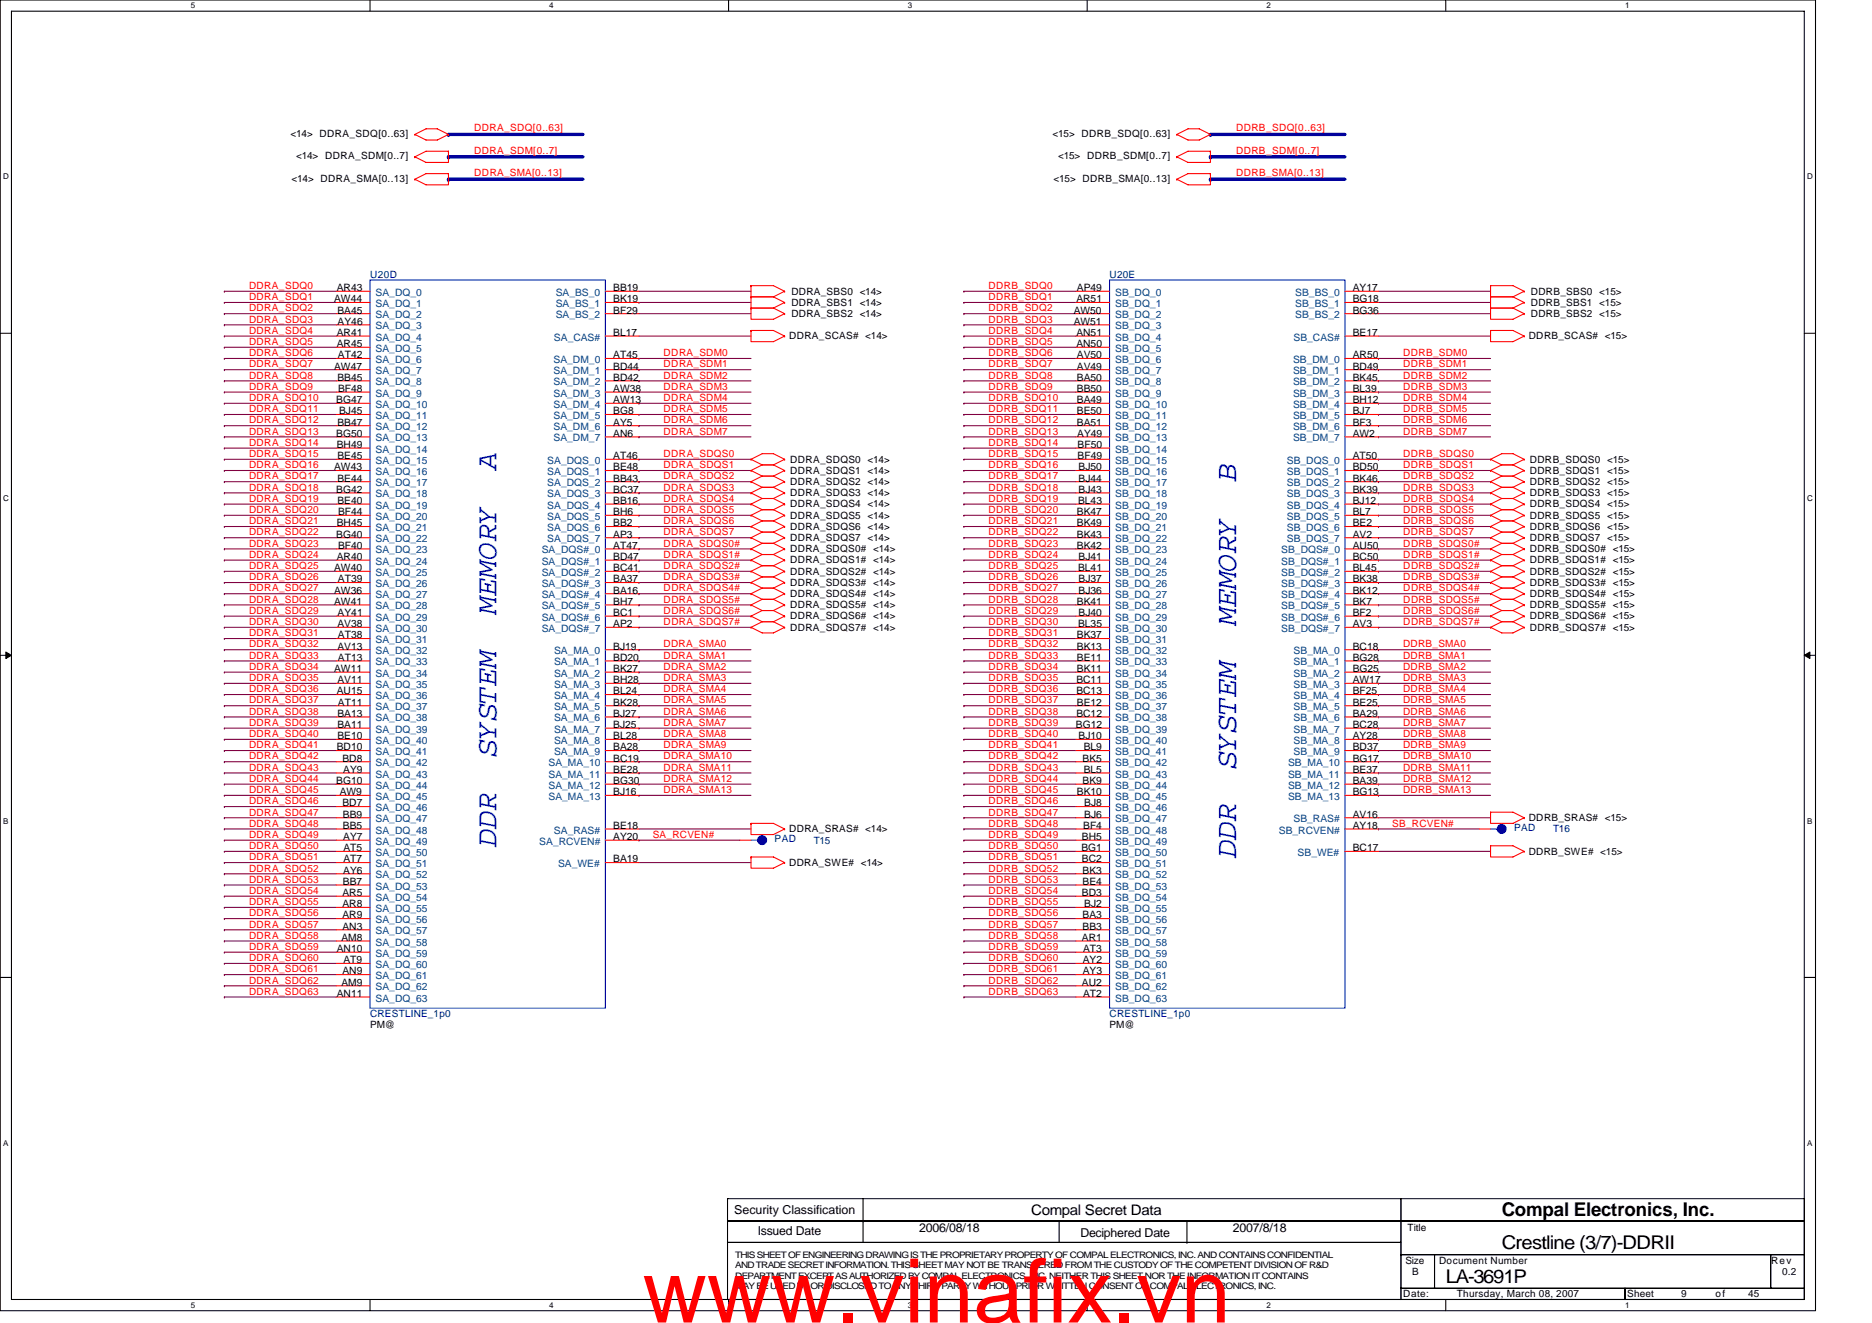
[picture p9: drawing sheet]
<svg xmlns="http://www.w3.org/2000/svg" width="297mm" height="210mm" viewBox="0 0 297 210" stroke-linecap="round" stroke-linejoin="round" font-family="sans-serif">
<defs><g id="words">
<text font-size="14.1" fill="#f00" x="102" y="209.9">www.vinafix.vn</text>
<g font-size="4.8" fill="#00f">
<text x="78.8" y="74.7" transform="rotate(-90 78.8 74.7)">A</text>
<text x="196.1" y="76.5" transform="rotate(-90 196.1 76.5)">B</text>
<text x="78.8" y="97.4" transform="rotate(-90 78.8 97.4)">MEMORY</text>
<text x="196.1" y="99.2" transform="rotate(-90 196.1 99.2)">MEMORY</text>
<text x="78.8" y="120.2" transform="rotate(-90 78.8 120.2)">SYSTEM</text>
<text x="196.1" y="122" transform="rotate(-90 196.1 122)">SYSTEM</text>
<text x="78.8" y="134.4" transform="rotate(-90 78.8 134.4)">DDR</text>
<text x="196.1" y="136.2" transform="rotate(-90 196.1 136.2)">DDR</text>
</g>
<g font-size="3">
<text x="238.3" y="193">Compal Electronics, Inc.</text>
<text x="229.4" y="203.6">LA-3691P</text>
<text x="238.3" y="198.3">Crestline (3/7)-DDRII</text>
</g>
<text font-size="2.3" x="163.6" y="192.8">Compal Secret Data</text>
<g font-size="1.9">
<text x="116.5" y="192.7">Security Classification</text>
<text x="120.2" y="196.1">Issued Date</text>
<text x="145.8" y="195.6">2006/08/18</text>
<text x="171.4" y="196.3">Deciphered Date</text>
<text x="195.6" y="195.6">2007/8/18</text>
</g>
<g font-size="1.6">
<text x="46.1" y="21.7">&lt;14&gt; DDRA_SDQ[0..63]</text>
<text x="167" y="21.7">&lt;15&gt; DDRB_SDQ[0..63]</text>
<text x="46.3" y="28.8">&lt;14&gt; DDRA_SMA[0..13]</text>
<text x="47" y="25.3">&lt;14&gt; DDRA_SDM[0..7]</text>
<text x="167.2" y="28.8">&lt;15&gt; DDRB_SMA[0..13]</text>
<text x="167.9" y="25.3">&lt;15&gt; DDRB_SDM[0..7]</text>
<text x="53" y="48">AW44</text>
<text x="53.4" y="46.2">AR43</text>
<text x="97.3" y="46.2">BB19</text>
<text x="97.3" y="48">BK19</text>
<text x="125.6" y="46.8">DDRA_SBS0 &lt;14&gt;</text>
<text x="170.8" y="48">AR51</text>
<text x="170.9" y="46.2">AP49</text>
<text x="214.6" y="46.2">AY17</text>
<text x="214.6" y="48">BG18</text>
<text x="242.9" y="46.8">DDRB_SBS0 &lt;15&gt;</text>
<text x="53.4" y="53.3">AR41</text>
<text x="53.5" y="49.8">BA45</text>
<text x="53.6" y="51.5">AY46</text>
<text x="97.3" y="49.8">BF29</text>
<text x="97.3" y="53.3">BL17</text>
<text x="125.2" y="53.9">DDRA_SCAS# &lt;14&gt;</text>
<text x="125.6" y="50.3">DDRA_SBS2 &lt;14&gt;</text>
<text x="125.6" y="48.5">DDRA_SBS1 &lt;14&gt;</text>
<text x="170.4" y="49.8">AW50</text>
<text x="170.4" y="51.5">AW51</text>
<text x="170.8" y="53.3">AN51</text>
<text x="214.6" y="49.8">BG36</text>
<text x="214.6" y="53.3">BE17</text>
<text x="242.6" y="53.9">DDRB_SCAS# &lt;15&gt;</text>
<text x="242.9" y="50.3">DDRB_SBS2 &lt;15&gt;</text>
<text x="242.9" y="48.5">DDRB_SBS1 &lt;15&gt;</text>
<text x="53" y="58.7">AW47</text>
<text x="53.4" y="55.1">AR45</text>
<text x="53.6" y="56.9">AT42</text>
<text x="97.3" y="56.9">AT45</text>
<text x="97.3" y="58.7">BD44</text>
<text x="170.8" y="55.1">AN50</text>
<text x="170.9" y="56.9">AV50</text>
<text x="170.9" y="58.7">AV49</text>
<text x="214.6" y="56.9">AR50</text>
<text x="214.6" y="58.7">BD49</text>
<text x="53.4" y="64">BG47</text>
<text x="53.5" y="60.4">BB45</text>
<text x="53.6" y="62.2">BF48</text>
<text x="53.8" y="65.8">BJ45</text>
<text x="97.3" y="60.4">BD42</text>
<text x="97.3" y="62.2">AW38</text>
<text x="97.3" y="64">AW13</text>
<text x="97.3" y="65.8">BG8</text>
<text x="170.9" y="64">BA49</text>
<text x="170.9" y="65.8">BE50</text>
<text x="170.9" y="60.4">BA50</text>
<text x="170.9" y="62.2">BB50</text>
<text x="214.6" y="60.4">BK45</text>
<text x="214.6" y="62.2">BL39</text>
<text x="214.6" y="64">BH12</text>
<text x="214.6" y="65.8">BJ7</text>
<text x="53.4" y="69.3">BG50</text>
<text x="53.4" y="71.1">BH49</text>
<text x="53.5" y="67.5">BB47</text>
<text x="97.3" y="67.5">AY5</text>
<text x="97.3" y="69.3">AN6</text>
<text x="170.9" y="67.5">BA51</text>
<text x="170.9" y="69.3">AY49</text>
<text x="171" y="71.1">BF50</text>
<text x="214.6" y="67.5">BF3</text>
<text x="214.6" y="69.3">AW2</text>
<text x="53" y="74.7">AW43</text>
<text x="53.5" y="72.9">BE45</text>
<text x="53.5" y="76.4">BE44</text>
<text x="97.3" y="72.9">AT46</text>
<text x="97.3" y="74.7">BE48</text>
<text x="97.3" y="76.4">BB43</text>
<text x="125.4" y="73.4">DDRA_SDQS0 &lt;14&gt;</text>
<text x="125.4" y="75.2">DDRA_SDQS1 &lt;14&gt;</text>
<text x="125.4" y="77">DDRA_SDQS2 &lt;14&gt;</text>
<text x="171" y="72.9">BF49</text>
<text x="171.2" y="74.7">BJ50</text>
<text x="171.2" y="76.4">BJ44</text>
<text x="214.6" y="72.9">AT50</text>
<text x="214.6" y="74.7">BD50</text>
<text x="214.6" y="76.4">BK46</text>
<text x="242.7" y="73.4">DDRB_SDQS0 &lt;15&gt;</text>
<text x="242.7" y="75.2">DDRB_SDQS1 &lt;15&gt;</text>
<text x="242.7" y="77">DDRB_SDQS2 &lt;15&gt;</text>
<text x="53.4" y="78.2">BG42</text>
<text x="53.4" y="83.5">BH45</text>
<text x="53.5" y="80">BE40</text>
<text x="53.6" y="81.8">BF44</text>
<text x="97.3" y="78.2">BC37</text>
<text x="97.3" y="80">BB16</text>
<text x="97.3" y="81.8">BH6</text>
<text x="97.3" y="83.5">BB2</text>
<text x="125.4" y="78.8">DDRA_SDQS3 &lt;14&gt;</text>
<text x="125.4" y="82.3">DDRA_SDQS5 &lt;14&gt;</text>
<text x="125.4" y="80.5">DDRA_SDQS4 &lt;14&gt;</text>
<text x="170.9" y="81.8">BK47</text>
<text x="170.9" y="83.5">BK49</text>
<text x="171.1" y="80">BL43</text>
<text x="171.2" y="78.2">BJ43</text>
<text x="214.6" y="78.2">BK39</text>
<text x="214.6" y="80">BJ12</text>
<text x="214.6" y="81.8">BL7</text>
<text x="214.6" y="83.5">BE2</text>
<text x="242.7" y="78.8">DDRB_SDQS3 &lt;15&gt;</text>
<text x="242.7" y="82.3">DDRB_SDQS5 &lt;15&gt;</text>
<text x="242.7" y="80.5">DDRB_SDQS4 &lt;15&gt;</text>
<text x="53.4" y="85.3">BG40</text>
<text x="53.4" y="88.9">AR40</text>
<text x="53.6" y="87.1">BF40</text>
<text x="97.3" y="85.3">AP3</text>
<text x="97.3" y="87.1">AT47</text>
<text x="97.3" y="88.9">BD47</text>
<text x="125.4" y="84.1">DDRA_SDQS6 &lt;14&gt;</text>
<text x="125.4" y="87.7">DDRA_SDQS0# &lt;14&gt;</text>
<text x="125.4" y="89.4">DDRA_SDQS1# &lt;14&gt;</text>
<text x="125.4" y="85.9">DDRA_SDQS7 &lt;14&gt;</text>
<text x="170.9" y="85.3">BK43</text>
<text x="170.9" y="87.1">BK42</text>
<text x="171.2" y="88.9">BJ41</text>
<text x="214.6" y="85.3">AV2</text>
<text x="214.6" y="87.1">AU50</text>
<text x="214.6" y="88.9">BC50</text>
<text x="242.7" y="84.1">DDRB_SDQS6 &lt;15&gt;</text>
<text x="242.7" y="87.7">DDRB_SDQS0# &lt;15&gt;</text>
<text x="242.7" y="89.4">DDRB_SDQS1# &lt;15&gt;</text>
<text x="242.7" y="85.9">DDRB_SDQS7 &lt;15&gt;</text>
<text x="53" y="90.7">AW40</text>
<text x="53" y="94.2">AW36</text>
<text x="53" y="96">AW41</text>
<text x="53.6" y="92.4">AT39</text>
<text x="97.3" y="90.7">BC41</text>
<text x="97.3" y="92.4">BA37</text>
<text x="97.3" y="94.2">BA16</text>
<text x="97.3" y="96">BH7</text>
<text x="125.4" y="93">DDRA_SDQS3# &lt;14&gt;</text>
<text x="125.4" y="94.8">DDRA_SDQS4# &lt;14&gt;</text>
<text x="125.4" y="91.2">DDRA_SDQS2# &lt;14&gt;</text>
<text x="170.9" y="96">BK41</text>
<text x="171.1" y="90.7">BL41</text>
<text x="171.2" y="92.4">BJ37</text>
<text x="171.2" y="94.2">BJ36</text>
<text x="214.6" y="90.7">BL45</text>
<text x="214.6" y="92.4">BK38</text>
<text x="214.6" y="94.2">BK12</text>
<text x="214.6" y="96">BK7</text>
<text x="242.7" y="93">DDRB_SDQS3# &lt;15&gt;</text>
<text x="242.7" y="94.8">DDRB_SDQS4# &lt;15&gt;</text>
<text x="242.7" y="91.2">DDRB_SDQS2# &lt;15&gt;</text>
<text x="53.5" y="99.5">AV38</text>
<text x="53.6" y="97.8">AY41</text>
<text x="53.6" y="101.3">AT38</text>
<text x="97.3" y="97.8">BC1</text>
<text x="97.3" y="99.5">AP2</text>
<text x="125.4" y="98.3">DDRA_SDQS6# &lt;14&gt;</text>
<text x="125.4" y="100.1">DDRA_SDQS7# &lt;14&gt;</text>
<text x="125.4" y="96.5">DDRA_SDQS5# &lt;14&gt;</text>
<text x="170.9" y="101.3">BK37</text>
<text x="171.1" y="99.5">BL35</text>
<text x="171.2" y="97.8">BJ40</text>
<text x="214.6" y="97.8">BF2</text>
<text x="214.6" y="99.5">AV3</text>
<text x="242.7" y="98.3">DDRB_SDQS6# &lt;15&gt;</text>
<text x="242.7" y="100.1">DDRB_SDQS7# &lt;15&gt;</text>
<text x="242.7" y="96.5">DDRB_SDQS5# &lt;15&gt;</text>
<text x="53" y="106.7">AW11</text>
<text x="53.5" y="103.1">AV13</text>
<text x="53.6" y="104.9">AT13</text>
<text x="97.3" y="103.1">BJ19</text>
<text x="97.3" y="104.9">BD20</text>
<text x="97.3" y="106.7">BK27</text>
<text x="170.9" y="103.1">BK13</text>
<text x="170.9" y="104.9">BE11</text>
<text x="170.9" y="106.7">BK11</text>
<text x="214.6" y="103.1">BC18</text>
<text x="214.6" y="104.9">BG28</text>
<text x="214.6" y="106.7">BG25</text>
<text x="53.4" y="110.2">AU15</text>
<text x="53.5" y="108.4">AV11</text>
<text x="53.5" y="113.8">BA13</text>
<text x="53.6" y="112">AT11</text>
<text x="97.3" y="108.4">BH28</text>
<text x="97.3" y="110.2">BL24</text>
<text x="97.3" y="112">BK28</text>
<text x="97.3" y="113.8">BJ27</text>
<text x="170.8" y="108.4">BC11</text>
<text x="170.8" y="110.2">BC13</text>
<text x="170.8" y="113.8">BC12</text>
<text x="170.9" y="112">BE12</text>
<text x="214.6" y="108.4">AW17</text>
<text x="214.6" y="110.2">BF25</text>
<text x="214.6" y="112">BE25</text>
<text x="214.6" y="113.8">BA29</text>
<text x="53.4" y="119.1">BD10</text>
<text x="53.5" y="115.5">BA11</text>
<text x="53.5" y="117.3">BE10</text>
<text x="97.3" y="115.5">BJ25</text>
<text x="97.3" y="117.3">BL28</text>
<text x="97.3" y="119.1">BA28</text>
<text x="170.7" y="115.5">BG12</text>
<text x="171.2" y="117.3">BJ10</text>
<text x="172" y="119.1">BL9</text>
<text x="214.6" y="115.5">BC28</text>
<text x="214.6" y="117.3">AY28</text>
<text x="214.6" y="119.1">BD37</text>
<text x="53.4" y="124.4">BG10</text>
<text x="54.3" y="120.9">BD8</text>
<text x="54.5" y="122.7">AY9</text>
<text x="97.3" y="120.9">BC19</text>
<text x="97.3" y="122.7">BE28</text>
<text x="97.3" y="124.4">BG30</text>
<text x="171.8" y="120.9">BK5</text>
<text x="171.8" y="124.4">BK9</text>
<text x="172" y="122.7">BL5</text>
<text x="214.6" y="120.9">BG17</text>
<text x="214.6" y="122.7">BE37</text>
<text x="214.6" y="124.4">BA39</text>
<text x="53.9" y="126.2">AW9</text>
<text x="54.3" y="128">BD7</text>
<text x="54.4" y="129.8">BB9</text>
<text x="54.4" y="131.6">BB5</text>
<text x="97.3" y="126.2">BJ16</text>
<text x="97.3" y="131.6">BE18</text>
<text x="170.9" y="126.2">BK10</text>
<text x="171.9" y="131.6">BF4</text>
<text x="172" y="128">BJ8</text>
<text x="172" y="129.8">BJ6</text>
<text x="214.6" y="126.2">BG13</text>
<text x="214.6" y="129.8">AV16</text>
<text x="214.6" y="131.6">AY18</text>
<text x="242.6" y="130.3">DDRB_SRAS# &lt;15&gt;</text>
<text x="54.5" y="133.3">AY7</text>
<text x="54.5" y="135.1">AT5</text>
<text x="54.5" y="136.9">AT7</text>
<text x="97.3" y="133.3">AY20</text>
<text x="97.3" y="136.9">BA19</text>
<text x="125.2" y="132.1">DDRA_SRAS# &lt;14&gt;</text>
<text x="125.2" y="137.4">DDRA_SWE# &lt;14&gt;</text>
<text x="171.6" y="135.1">BG1</text>
<text x="171.7" y="133.3">BH5</text>
<text x="171.7" y="136.9">BC2</text>
<text x="214.6" y="135.1">BC17</text>
<text x="242.6" y="135.7">DDRB_SWE# &lt;15&gt;</text>
<text x="54.3" y="142.2">AR5</text>
<text x="54.3" y="144">AR8</text>
<text x="54.4" y="140.4">BB7</text>
<text x="54.5" y="138.7">AY6</text>
<text x="171.7" y="142.2">BD3</text>
<text x="171.8" y="138.7">BK3</text>
<text x="171.8" y="140.4">BE4</text>
<text x="172" y="144">BJ2</text>
<text x="54.2" y="149.3">AM8</text>
<text x="54.3" y="145.8">AR9</text>
<text x="54.3" y="147.6">AN3</text>
<text x="171.7" y="149.3">AR1</text>
<text x="171.8" y="145.8">BA3</text>
<text x="171.8" y="147.6">BB3</text>
<text x="53.4" y="151.1">AN10</text>
<text x="54.3" y="154.7">AN9</text>
<text x="54.5" y="152.9">AT9</text>
<text x="171.8" y="152.9">AY2</text>
<text x="171.8" y="154.7">AY3</text>
<text x="171.8" y="151.1">AT3</text>
<text x="53.4" y="158.2">AN11</text>
<text x="54.2" y="156.4">AM9</text>
<text x="171.7" y="156.4">AU2</text>
<text x="171.8" y="158.2">AT2</text>
<text x="58.7" y="163.2">PM@</text>
<text x="176.1" y="163.2">PM@</text>
<text x="223.3" y="195.4">Title</text>
<text x="223" y="200.6">Size</text>
<text x="224.1" y="202.3">B</text>
<text x="228.3" y="200.6">Document Number</text>
<text x="281" y="200.6">Rev</text>
<text x="282.8" y="202.3">0.2</text>
<text x="222.6" y="205.9">Date:</text>
<text x="231.2" y="205.9">Thursday, March 08, 2007</text>
<text x="258.2" y="205.9">Sheet</text>
<text x="266.7" y="205.9">9</text>
<text x="272.2" y="205.9">of</text>
<text x="277.4" y="205.9">45</text>
</g>
<g font-size="1.6" fill="#f00">
<text x="75.2" y="20.8">DDRA_SDQ[0..63]</text>
<text x="196.1" y="20.8">DDRB_SDQ[0..63]</text>
<text x="75.2" y="27.9">DDRA_SMA[0..13]</text>
<text x="75.2" y="24.4">DDRA_SDM[0..7]</text>
<text x="196.1" y="27.9">DDRB_SMA[0..13]</text>
<text x="196.1" y="24.4">DDRB_SDM[0..7]</text>
<text x="39.5" y="45.9">DDRA_SDQ0</text>
<text x="39.5" y="47.6">DDRA_SDQ1</text>
<text x="156.9" y="45.9">DDRB_SDQ0</text>
<text x="156.9" y="47.6">DDRB_SDQ1</text>
<text x="39.5" y="49.4">DDRA_SDQ2</text>
<text x="39.5" y="51.2">DDRA_SDQ3</text>
<text x="39.5" y="53">DDRA_SDQ4</text>
<text x="156.9" y="49.4">DDRB_SDQ2</text>
<text x="156.9" y="51.2">DDRB_SDQ3</text>
<text x="156.9" y="53">DDRB_SDQ4</text>
<text x="39.5" y="58.3">DDRA_SDQ7</text>
<text x="39.5" y="56.5">DDRA_SDQ6</text>
<text x="39.5" y="54.8">DDRA_SDQ5</text>
<text x="105.3" y="56.5">DDRA_SDM0</text>
<text x="105.3" y="58.3">DDRA_SDM1</text>
<text x="156.9" y="58.3">DDRB_SDQ7</text>
<text x="156.9" y="56.5">DDRB_SDQ6</text>
<text x="156.9" y="54.8">DDRB_SDQ5</text>
<text x="222.6" y="58.3">DDRB_SDM1</text>
<text x="222.6" y="56.5">DDRB_SDM0</text>
<text x="39.5" y="60.1">DDRA_SDQ8</text>
<text x="39.5" y="61.9">DDRA_SDQ9</text>
<text x="39.5" y="63.6">DDRA_SDQ10</text>
<text x="39.5" y="65.4">DDRA_SDQ11</text>
<text x="105.3" y="65.4">DDRA_SDM5</text>
<text x="105.3" y="63.6">DDRA_SDM4</text>
<text x="105.3" y="60.1">DDRA_SDM2</text>
<text x="105.3" y="61.9">DDRA_SDM3</text>
<text x="156.9" y="60.1">DDRB_SDQ8</text>
<text x="156.9" y="61.9">DDRB_SDQ9</text>
<text x="156.9" y="63.6">DDRB_SDQ10</text>
<text x="156.9" y="65.4">DDRB_SDQ11</text>
<text x="222.6" y="65.4">DDRB_SDM5</text>
<text x="222.6" y="63.6">DDRB_SDM4</text>
<text x="222.6" y="61.9">DDRB_SDM3</text>
<text x="222.6" y="60.1">DDRB_SDM2</text>
<text x="39.5" y="67.2">DDRA_SDQ12</text>
<text x="39.5" y="70.8">DDRA_SDQ14</text>
<text x="39.5" y="69">DDRA_SDQ13</text>
<text x="105.3" y="67.2">DDRA_SDM6</text>
<text x="105.3" y="69">DDRA_SDM7</text>
<text x="156.9" y="67.2">DDRB_SDQ12</text>
<text x="156.9" y="70.8">DDRB_SDQ14</text>
<text x="156.9" y="69">DDRB_SDQ13</text>
<text x="222.6" y="67.2">DDRB_SDM6</text>
<text x="222.6" y="69">DDRB_SDM7</text>
<text x="39.5" y="72.5">DDRA_SDQ15</text>
<text x="39.5" y="76.1">DDRA_SDQ17</text>
<text x="39.5" y="77.9">DDRA_SDQ18</text>
<text x="39.5" y="74.3">DDRA_SDQ16</text>
<text x="105.3" y="72.5">DDRA_SDQS0</text>
<text x="105.3" y="77.9">DDRA_SDQS3</text>
<text x="105.3" y="76.1">DDRA_SDQS2</text>
<text x="105.3" y="74.3">DDRA_SDQS1</text>
<text x="156.9" y="72.5">DDRB_SDQ15</text>
<text x="156.9" y="76.1">DDRB_SDQ17</text>
<text x="156.9" y="77.9">DDRB_SDQ18</text>
<text x="156.9" y="74.3">DDRB_SDQ16</text>
<text x="222.6" y="72.5">DDRB_SDQS0</text>
<text x="222.6" y="77.9">DDRB_SDQS3</text>
<text x="222.6" y="76.1">DDRB_SDQS2</text>
<text x="222.6" y="74.3">DDRB_SDQS1</text>
<text x="39.5" y="83.2">DDRA_SDQ21</text>
<text x="39.5" y="79.7">DDRA_SDQ19</text>
<text x="39.5" y="81.4">DDRA_SDQ20</text>
<text x="105.3" y="81.4">DDRA_SDQS5</text>
<text x="105.3" y="79.7">DDRA_SDQS4</text>
<text x="105.3" y="83.2">DDRA_SDQS6</text>
<text x="156.9" y="83.2">DDRB_SDQ21</text>
<text x="156.9" y="79.7">DDRB_SDQ19</text>
<text x="156.9" y="81.4">DDRB_SDQ20</text>
<text x="222.6" y="81.4">DDRB_SDQS5</text>
<text x="222.6" y="79.7">DDRB_SDQS4</text>
<text x="222.6" y="83.2">DDRB_SDQS6</text>
<text x="39.5" y="85">DDRA_SDQ22</text>
<text x="39.5" y="86.8">DDRA_SDQ23</text>
<text x="39.5" y="88.5">DDRA_SDQ24</text>
<text x="105.3" y="85">DDRA_SDQS7</text>
<text x="105.3" y="86.8">DDRA_SDQS0#</text>
<text x="105.3" y="88.5">DDRA_SDQS1#</text>
<text x="156.9" y="85">DDRB_SDQ22</text>
<text x="156.9" y="86.8">DDRB_SDQ23</text>
<text x="156.9" y="88.5">DDRB_SDQ24</text>
<text x="222.6" y="85">DDRB_SDQS7</text>
<text x="222.6" y="86.8">DDRB_SDQS0#</text>
<text x="222.6" y="88.5">DDRB_SDQS1#</text>
<text x="39.5" y="93.9">DDRA_SDQ27</text>
<text x="39.5" y="92.1">DDRA_SDQ26</text>
<text x="39.5" y="90.3">DDRA_SDQ25</text>
<text x="39.5" y="95.7">DDRA_SDQ28</text>
<text x="105.3" y="95.7">DDRA_SDQS5#</text>
<text x="105.3" y="93.9">DDRA_SDQS4#</text>
<text x="105.3" y="92.1">DDRA_SDQS3#</text>
<text x="105.3" y="90.3">DDRA_SDQS2#</text>
<text x="156.9" y="93.9">DDRB_SDQ27</text>
<text x="156.9" y="92.1">DDRB_SDQ26</text>
<text x="156.9" y="90.3">DDRB_SDQ25</text>
<text x="156.9" y="95.7">DDRB_SDQ28</text>
<text x="222.6" y="95.7">DDRB_SDQS5#</text>
<text x="222.6" y="93.9">DDRB_SDQS4#</text>
<text x="222.6" y="92.1">DDRB_SDQS3#</text>
<text x="222.6" y="90.3">DDRB_SDQS2#</text>
<text x="39.5" y="97.4">DDRA_SDQ29</text>
<text x="39.5" y="101">DDRA_SDQ31</text>
<text x="39.5" y="99.2">DDRA_SDQ30</text>
<text x="105.3" y="99.2">DDRA_SDQS7#</text>
<text x="105.3" y="97.4">DDRA_SDQS6#</text>
<text x="156.9" y="97.4">DDRB_SDQ29</text>
<text x="156.9" y="101">DDRB_SDQ31</text>
<text x="156.9" y="99.2">DDRB_SDQ30</text>
<text x="222.6" y="99.2">DDRB_SDQS7#</text>
<text x="222.6" y="97.4">DDRB_SDQS6#</text>
<text x="39.5" y="102.8">DDRA_SDQ32</text>
<text x="39.5" y="104.5">DDRA_SDQ33</text>
<text x="39.5" y="106.3">DDRA_SDQ34</text>
<text x="105.3" y="102.8">DDRA_SMA0</text>
<text x="105.3" y="106.3">DDRA_SMA2</text>
<text x="105.3" y="104.5">DDRA_SMA1</text>
<text x="156.9" y="102.8">DDRB_SDQ32</text>
<text x="156.9" y="104.5">DDRB_SDQ33</text>
<text x="156.9" y="106.3">DDRB_SDQ34</text>
<text x="222.6" y="102.8">DDRB_SMA0</text>
<text x="222.6" y="106.3">DDRB_SMA2</text>
<text x="222.6" y="104.5">DDRB_SMA1</text>
<text x="39.5" y="108.1">DDRA_SDQ35</text>
<text x="39.5" y="109.9">DDRA_SDQ36</text>
<text x="39.5" y="111.7">DDRA_SDQ37</text>
<text x="39.5" y="113.4">DDRA_SDQ38</text>
<text x="105.3" y="108.1">DDRA_SMA3</text>
<text x="105.3" y="113.4">DDRA_SMA6</text>
<text x="105.3" y="111.7">DDRA_SMA5</text>
<text x="105.3" y="109.9">DDRA_SMA4</text>
<text x="156.9" y="108.1">DDRB_SDQ35</text>
<text x="156.9" y="109.9">DDRB_SDQ36</text>
<text x="156.9" y="111.7">DDRB_SDQ37</text>
<text x="156.9" y="113.4">DDRB_SDQ38</text>
<text x="222.6" y="108.1">DDRB_SMA3</text>
<text x="222.6" y="113.4">DDRB_SMA6</text>
<text x="222.6" y="111.7">DDRB_SMA5</text>
<text x="222.6" y="109.9">DDRB_SMA4</text>
<text x="39.5" y="117">DDRA_SDQ40</text>
<text x="39.5" y="118.8">DDRA_SDQ41</text>
<text x="39.5" y="115.2">DDRA_SDQ39</text>
<text x="105.3" y="115.2">DDRA_SMA7</text>
<text x="105.3" y="117">DDRA_SMA8</text>
<text x="105.3" y="118.8">DDRA_SMA9</text>
<text x="156.9" y="117">DDRB_SDQ40</text>
<text x="156.9" y="118.8">DDRB_SDQ41</text>
<text x="156.9" y="115.2">DDRB_SDQ39</text>
<text x="222.6" y="115.2">DDRB_SMA7</text>
<text x="222.6" y="117">DDRB_SMA8</text>
<text x="222.6" y="118.8">DDRB_SMA9</text>
<text x="39.5" y="120.5">DDRA_SDQ42</text>
<text x="39.5" y="122.3">DDRA_SDQ43</text>
<text x="39.5" y="124.1">DDRA_SDQ44</text>
<text x="39.5" y="125.9">DDRA_SDQ45</text>
<text x="105.3" y="120.5">DDRA_SMA10</text>
<text x="105.3" y="124.1">DDRA_SMA12</text>
<text x="105.3" y="122.3">DDRA_SMA11</text>
<text x="105.3" y="125.9">DDRA_SMA13</text>
<text x="156.9" y="120.5">DDRB_SDQ42</text>
<text x="156.9" y="122.3">DDRB_SDQ43</text>
<text x="156.9" y="124.1">DDRB_SDQ44</text>
<text x="156.9" y="125.9">DDRB_SDQ45</text>
<text x="222.6" y="120.5">DDRB_SMA10</text>
<text x="222.6" y="124.1">DDRB_SMA12</text>
<text x="222.6" y="122.3">DDRB_SMA11</text>
<text x="222.6" y="125.9">DDRB_SMA13</text>
<text x="39.5" y="127.7">DDRA_SDQ46</text>
<text x="39.5" y="129.4">DDRA_SDQ47</text>
<text x="39.5" y="131.2">DDRA_SDQ48</text>
<text x="156.9" y="127.7">DDRB_SDQ46</text>
<text x="156.9" y="129.4">DDRB_SDQ47</text>
<text x="156.9" y="131.2">DDRB_SDQ48</text>
<text x="220.9" y="131.2">SB_RCVEN#</text>
<text x="39.5" y="133">DDRA_SDQ49</text>
<text x="39.5" y="134.8">DDRA_SDQ50</text>
<text x="39.5" y="136.5">DDRA_SDQ51</text>
<text x="103.6" y="133">SA_RCVEN#</text>
<text x="156.9" y="133">DDRB_SDQ49</text>
<text x="156.9" y="134.8">DDRB_SDQ50</text>
<text x="156.9" y="136.5">DDRB_SDQ51</text>
<text x="39.5" y="138.3">DDRA_SDQ52</text>
<text x="39.5" y="140.1">DDRA_SDQ53</text>
<text x="39.5" y="141.9">DDRA_SDQ54</text>
<text x="39.5" y="143.7">DDRA_SDQ55</text>
<text x="156.9" y="138.3">DDRB_SDQ52</text>
<text x="156.9" y="140.1">DDRB_SDQ53</text>
<text x="156.9" y="141.9">DDRB_SDQ54</text>
<text x="156.9" y="143.7">DDRB_SDQ55</text>
<text x="39.5" y="145.4">DDRA_SDQ56</text>
<text x="39.5" y="147.2">DDRA_SDQ57</text>
<text x="39.5" y="149">DDRA_SDQ58</text>
<text x="156.9" y="145.4">DDRB_SDQ56</text>
<text x="156.9" y="147.2">DDRB_SDQ57</text>
<text x="156.9" y="149">DDRB_SDQ58</text>
<text x="39.5" y="150.8">DDRA_SDQ59</text>
<text x="39.5" y="152.5">DDRA_SDQ60</text>
<text x="39.5" y="154.3">DDRA_SDQ61</text>
<text x="156.9" y="150.8">DDRB_SDQ59</text>
<text x="156.9" y="152.5">DDRB_SDQ60</text>
<text x="156.9" y="154.3">DDRB_SDQ61</text>
<text x="39.5" y="156.1">DDRA_SDQ62</text>
<text x="39.5" y="157.9">DDRA_SDQ63</text>
<text x="156.9" y="156.1">DDRB_SDQ62</text>
<text x="156.9" y="157.9">DDRB_SDQ63</text>
</g>
<g font-size="1.6" fill="#000080">
<text x="58.7" y="44.1">U20D</text>
<text x="176.1" y="44.1">U20E</text>
<text x="240.3" y="131.9">PAD</text>
<text x="122.9" y="133.7">PAD</text>
<text x="129.1" y="133.9">T15</text>
<text x="246.5" y="132.1">T16</text>
<text x="58.7" y="161.4">CRESTLINE_1p0</text>
<text x="176.1" y="161.4">CRESTLINE_1p0</text>
</g>
<g font-size="1.6" fill="#004080">
<text x="59.6" y="46.9">SA_DQ_0</text>
<text x="88.2" y="46.9">SA_BS_0</text>
<text x="176.9" y="46.9">SB_DQ_0</text>
<text x="205.5" y="46.9">SB_BS_0</text>
<text x="59.6" y="48.7">SA_DQ_1</text>
<text x="59.6" y="50.5">SA_DQ_2</text>
<text x="59.6" y="52.3">SA_DQ_3</text>
<text x="88.2" y="48.7">SA_BS_1</text>
<text x="88.2" y="50.5">SA_BS_2</text>
<text x="176.9" y="48.7">SB_DQ_1</text>
<text x="176.9" y="50.5">SB_DQ_2</text>
<text x="176.9" y="52.3">SB_DQ_3</text>
<text x="205.5" y="48.7">SB_BS_1</text>
<text x="205.5" y="50.5">SB_BS_2</text>
<text x="59.6" y="54.1">SA_DQ_4</text>
<text x="59.6" y="55.8">SA_DQ_5</text>
<text x="59.6" y="57.6">SA_DQ_6</text>
<text x="59.6" y="59.4">SA_DQ_7</text>
<text x="87.8" y="57.6">SA_DM_0</text>
<text x="87.8" y="59.4">SA_DM_1</text>
<text x="87.9" y="54.1">SA_CAS#</text>
<text x="176.9" y="54.1">SB_DQ_4</text>
<text x="176.9" y="55.8">SB_DQ_5</text>
<text x="176.9" y="57.6">SB_DQ_6</text>
<text x="176.9" y="59.4">SB_DQ_7</text>
<text x="205.2" y="57.6">SB_DM_0</text>
<text x="205.2" y="59.4">SB_DM_1</text>
<text x="205.2" y="54.1">SB_CAS#</text>
<text x="59.6" y="64.7">SA_DQ_10</text>
<text x="59.6" y="61.2">SA_DQ_8</text>
<text x="59.6" y="62.9">SA_DQ_9</text>
<text x="87.8" y="61.2">SA_DM_2</text>
<text x="87.8" y="62.9">SA_DM_3</text>
<text x="87.8" y="64.7">SA_DM_4</text>
<text x="176.9" y="64.7">SB_DQ_10</text>
<text x="176.9" y="61.2">SB_DQ_8</text>
<text x="176.9" y="62.9">SB_DQ_9</text>
<text x="205.2" y="61.2">SB_DM_2</text>
<text x="205.2" y="62.9">SB_DM_3</text>
<text x="205.2" y="64.7">SB_DM_4</text>
<text x="59.6" y="66.5">SA_DQ_11</text>
<text x="59.6" y="68.3">SA_DQ_12</text>
<text x="59.6" y="70.1">SA_DQ_13</text>
<text x="59.6" y="71.8">SA_DQ_14</text>
<text x="87.8" y="66.5">SA_DM_5</text>
<text x="87.8" y="68.3">SA_DM_6</text>
<text x="87.8" y="70.1">SA_DM_7</text>
<text x="176.9" y="66.5">SB_DQ_11</text>
<text x="176.9" y="68.3">SB_DQ_12</text>
<text x="176.9" y="70.1">SB_DQ_13</text>
<text x="176.9" y="71.8">SB_DQ_14</text>
<text x="205.2" y="66.5">SB_DM_5</text>
<text x="205.2" y="68.3">SB_DM_6</text>
<text x="205.2" y="70.1">SB_DM_7</text>
<text x="59.6" y="73.6">SA_DQ_15</text>
<text x="59.6" y="75.4">SA_DQ_16</text>
<text x="59.6" y="77.2">SA_DQ_17</text>
<text x="86.8" y="73.6">SA_DQS_0</text>
<text x="86.8" y="75.4">SA_DQS_1</text>
<text x="86.8" y="77.2">SA_DQS_2</text>
<text x="176.9" y="73.6">SB_DQ_15</text>
<text x="176.9" y="75.4">SB_DQ_16</text>
<text x="176.9" y="77.2">SB_DQ_17</text>
<text x="204.2" y="73.6">SB_DQS_0</text>
<text x="204.2" y="75.4">SB_DQS_1</text>
<text x="204.2" y="77.2">SB_DQS_2</text>
<text x="59.6" y="79">SA_DQ_18</text>
<text x="59.6" y="80.7">SA_DQ_19</text>
<text x="59.6" y="82.5">SA_DQ_20</text>
<text x="86.8" y="79">SA_DQS_3</text>
<text x="86.8" y="80.7">SA_DQS_4</text>
<text x="86.8" y="82.5">SA_DQS_5</text>
<text x="176.9" y="79">SB_DQ_18</text>
<text x="176.9" y="80.7">SB_DQ_19</text>
<text x="176.9" y="82.5">SB_DQ_20</text>
<text x="204.2" y="79">SB_DQS_3</text>
<text x="204.2" y="80.7">SB_DQS_4</text>
<text x="204.2" y="82.5">SB_DQS_5</text>
<text x="59.6" y="84.3">SA_DQ_21</text>
<text x="59.6" y="86.1">SA_DQ_22</text>
<text x="59.6" y="87.8">SA_DQ_23</text>
<text x="59.6" y="89.6">SA_DQ_24</text>
<text x="86" y="87.8">SA_DQS#_0</text>
<text x="86" y="89.6">SA_DQS#_1</text>
<text x="86.8" y="84.3">SA_DQS_6</text>
<text x="86.8" y="86.1">SA_DQS_7</text>
<text x="176.9" y="84.3">SB_DQ_21</text>
<text x="176.9" y="86.1">SB_DQ_22</text>
<text x="176.9" y="87.8">SB_DQ_23</text>
<text x="176.9" y="89.6">SB_DQ_24</text>
<text x="203.3" y="87.8">SB_DQS#_0</text>
<text x="203.3" y="89.6">SB_DQS#_1</text>
<text x="204.2" y="84.3">SB_DQS_6</text>
<text x="204.2" y="86.1">SB_DQS_7</text>
<text x="59.6" y="91.4">SA_DQ_25</text>
<text x="59.6" y="93.2">SA_DQ_26</text>
<text x="59.6" y="95">SA_DQ_27</text>
<text x="86" y="91.4">SA_DQS#_2</text>
<text x="86" y="93.2">SA_DQS#_3</text>
<text x="86" y="95">SA_DQS#_4</text>
<text x="176.9" y="91.4">SB_DQ_25</text>
<text x="176.9" y="93.2">SB_DQ_26</text>
<text x="176.9" y="95">SB_DQ_27</text>
<text x="203.3" y="91.4">SB_DQS#_2</text>
<text x="203.3" y="93.2">SB_DQS#_3</text>
<text x="203.3" y="95">SB_DQS#_4</text>
<text x="59.6" y="96.7">SA_DQ_28</text>
<text x="59.6" y="98.5">SA_DQ_29</text>
<text x="59.6" y="100.3">SA_DQ_30</text>
<text x="86" y="96.7">SA_DQS#_5</text>
<text x="86" y="98.5">SA_DQS#_6</text>
<text x="86" y="100.3">SA_DQS#_7</text>
<text x="176.9" y="96.7">SB_DQ_28</text>
<text x="176.9" y="98.5">SB_DQ_29</text>
<text x="176.9" y="100.3">SB_DQ_30</text>
<text x="203.3" y="96.7">SB_DQS#_5</text>
<text x="203.3" y="98.5">SB_DQS#_6</text>
<text x="203.3" y="100.3">SB_DQS#_7</text>
<text x="59.6" y="102.1">SA_DQ_31</text>
<text x="59.6" y="103.8">SA_DQ_32</text>
<text x="59.6" y="105.6">SA_DQ_33</text>
<text x="59.6" y="107.4">SA_DQ_34</text>
<text x="87.9" y="103.8">SA_MA_0</text>
<text x="87.9" y="105.6">SA_MA_1</text>
<text x="87.9" y="107.4">SA_MA_2</text>
<text x="176.9" y="102.1">SB_DQ_31</text>
<text x="176.9" y="103.8">SB_DQ_32</text>
<text x="176.9" y="105.6">SB_DQ_33</text>
<text x="176.9" y="107.4">SB_DQ_34</text>
<text x="205.3" y="103.8">SB_MA_0</text>
<text x="205.3" y="105.6">SB_MA_1</text>
<text x="205.3" y="107.4">SB_MA_2</text>
<text x="59.6" y="109.2">SA_DQ_35</text>
<text x="59.6" y="111">SA_DQ_36</text>
<text x="59.6" y="112.7">SA_DQ_37</text>
<text x="87.9" y="109.2">SA_MA_3</text>
<text x="87.9" y="111">SA_MA_4</text>
<text x="87.9" y="112.7">SA_MA_5</text>
<text x="176.9" y="109.2">SB_DQ_35</text>
<text x="176.9" y="111">SB_DQ_36</text>
<text x="176.9" y="112.7">SB_DQ_37</text>
<text x="205.3" y="109.2">SB_MA_3</text>
<text x="205.3" y="111">SB_MA_4</text>
<text x="205.3" y="112.7">SB_MA_5</text>
<text x="59.6" y="114.5">SA_DQ_38</text>
<text x="59.6" y="116.3">SA_DQ_39</text>
<text x="59.6" y="118.1">SA_DQ_40</text>
<text x="59.6" y="119.8">SA_DQ_41</text>
<text x="87.9" y="114.5">SA_MA_6</text>
<text x="87.9" y="116.3">SA_MA_7</text>
<text x="87.9" y="118.1">SA_MA_8</text>
<text x="87.9" y="119.8">SA_MA_9</text>
<text x="176.9" y="114.5">SB_DQ_38</text>
<text x="176.9" y="116.3">SB_DQ_39</text>
<text x="176.9" y="118.1">SB_DQ_40</text>
<text x="176.9" y="119.8">SB_DQ_41</text>
<text x="205.3" y="114.5">SB_MA_6</text>
<text x="205.3" y="116.3">SB_MA_7</text>
<text x="205.3" y="118.1">SB_MA_8</text>
<text x="205.3" y="119.8">SB_MA_9</text>
<text x="59.6" y="121.6">SA_DQ_42</text>
<text x="59.6" y="123.4">SA_DQ_43</text>
<text x="59.6" y="125.2">SA_DQ_44</text>
<text x="87" y="121.6">SA_MA_10</text>
<text x="87" y="123.4">SA_MA_11</text>
<text x="87" y="125.2">SA_MA_12</text>
<text x="176.9" y="121.6">SB_DQ_42</text>
<text x="176.9" y="123.4">SB_DQ_43</text>
<text x="176.9" y="125.2">SB_DQ_44</text>
<text x="204.4" y="121.6">SB_MA_10</text>
<text x="204.4" y="123.4">SB_MA_11</text>
<text x="204.4" y="125.2">SB_MA_12</text>
<text x="59.6" y="127">SA_DQ_45</text>
<text x="59.6" y="128.7">SA_DQ_46</text>
<text x="59.6" y="130.5">SA_DQ_47</text>
<text x="87" y="127">SA_MA_13</text>
<text x="176.9" y="127">SB_DQ_45</text>
<text x="176.9" y="128.7">SB_DQ_46</text>
<text x="176.9" y="130.5">SB_DQ_47</text>
<text x="204.4" y="127">SB_MA_13</text>
<text x="205.2" y="130.5">SB_RAS#</text>
<text x="59.6" y="132.3">SA_DQ_48</text>
<text x="59.6" y="134.1">SA_DQ_49</text>
<text x="59.6" y="135.8">SA_DQ_50</text>
<text x="59.6" y="137.6">SA_DQ_51</text>
<text x="85.6" y="134.1">SA_RCVEN#</text>
<text x="87.9" y="132.3">SA_RAS#</text>
<text x="88.6" y="137.6">SA_WE#</text>
<text x="176.9" y="132.3">SB_DQ_48</text>
<text x="176.9" y="134.1">SB_DQ_49</text>
<text x="176.9" y="135.8">SB_DQ_50</text>
<text x="176.9" y="137.6">SB_DQ_51</text>
<text x="202.9" y="132.3">SB_RCVEN#</text>
<text x="205.9" y="135.8">SB_WE#</text>
<text x="59.6" y="139.4">SA_DQ_52</text>
<text x="59.6" y="141.2">SA_DQ_53</text>
<text x="59.6" y="143">SA_DQ_54</text>
<text x="176.9" y="139.4">SB_DQ_52</text>
<text x="176.9" y="141.2">SB_DQ_53</text>
<text x="176.9" y="143">SB_DQ_54</text>
<text x="59.6" y="144.7">SA_DQ_55</text>
<text x="59.6" y="146.5">SA_DQ_56</text>
<text x="59.6" y="148.3">SA_DQ_57</text>
<text x="176.9" y="144.7">SB_DQ_55</text>
<text x="176.9" y="146.5">SB_DQ_56</text>
<text x="176.9" y="148.3">SB_DQ_57</text>
<text x="59.6" y="150.1">SA_DQ_58</text>
<text x="59.6" y="151.8">SA_DQ_59</text>
<text x="59.6" y="153.6">SA_DQ_60</text>
<text x="59.6" y="155.4">SA_DQ_61</text>
<text x="176.9" y="150.1">SB_DQ_58</text>
<text x="176.9" y="151.8">SB_DQ_59</text>
<text x="176.9" y="153.6">SB_DQ_60</text>
<text x="176.9" y="155.4">SB_DQ_61</text>
<text x="59.6" y="157.2">SA_DQ_62</text>
<text x="59.6" y="159">SA_DQ_63</text>
<text x="176.9" y="157.2">SB_DQ_62</text>
<text x="176.9" y="159">SB_DQ_63</text>
</g>
<g font-size="1.4">
<text x="116.7" y="199.7">THIS SHEET OF ENGINEERING DRAWING IS THE PROPRIETARY PROPERTY OF COMPAL ELECTRONICS, INC. AND CONTAINS CONFIDENTIAL</text>
<text x="116.7" y="201.3">AND TRADE SECRET INFORMATION. THIS SHEET MAY NOT BE TRANSFERED FROM THE CUSTODY OF THE COMPETENT DIVISION OF R&amp;D</text>
<text x="116.7" y="202.9">DEPARTMENT EXCEPT AS AUTHORIZED BY COMPAL ELECTRONICS, INC. NEITHER THIS SHEET NOR THE INFORMATION IT CONTAINS</text>
<text x="116.7" y="204.6">MAY BE USED BY OR DISCLOSED TO ANY THIRD PARTY WITHOUT PRIOR WRITTEN CONSENT OFCOMPAL ELECTRONICS, INC.</text>
</g>
<g font-size="1.3">
<text x="30.3" y="1.3">5</text>
<text x="87.2" y="1.3">4</text>
<text x="144.1" y="1.3">3</text>
<text x="201" y="1.3">2</text>
<text x="257.8" y="1.3">1</text>
<text x=".5" y="28.5">D</text>
<text x="286.7" y="28.5">D</text>
<text x=".5" y="79.6">C</text>
<text x="286.7" y="79.6">C</text>
<text x=".5" y="130.7">B</text>
<text x="286.7" y="130.7">B</text>
<text x=".5" y="181.8">A</text>
<text x="286.7" y="181.8">A</text>
<text x="30.3" y="207.6">5</text>
<text x="87.2" y="207.6">4</text>
<text x="144.1" y="207.6">3</text>
<text x="201" y="207.6">2</text>
<text x="257.8" y="207.6">1</text>
</g>
</g></defs>
<path d="M0 0h288.1v208h-288.1zM1.8 1.8h284.5v204.4h-284.5z" fill="none" stroke="#000" stroke-width=".17"/>
<g fill="#fff">
<path d="M30.3 .2h.7v1.4h-.7z"/>
<path d="M30.3 206.4h.7v1.5h-.7z"/>
</g>
<path d="M58.7 0v1.8M58.7 206.2v1.8" fill="none" stroke="#000" stroke-width=".17"/>
<g fill="#fff">
<path d="M87.2 .2h.7v1.4h-.7z"/>
<path d="M87.2 206.4h.7v1.5h-.7z"/>
</g>
<path d="M115.6 0v1.8M115.6 206.2v1.8" fill="none" stroke="#000" stroke-width=".17"/>
<g fill="#fff">
<path d="M144.1 .2h.7v1.4h-.7z"/>
<path d="M144.1 206.4h.7v1.5h-.7z"/>
</g>
<path d="M172.5 0v1.8M172.5 206.2v1.8" fill="none" stroke="#000" stroke-width=".17"/>
<g fill="#fff">
<path d="M201 .2h.7v1.4h-.7z"/>
<path d="M201 206.4h.7v1.5h-.7z"/>
</g>
<path d="M229.4 0v1.8M229.4 206.2v1.8" fill="none" stroke="#000" stroke-width=".17"/>
<g fill="#fff">
<path d="M257.8 .2h.7v1.4h-.7z"/>
<path d="M257.8 206.4h.7v1.5h-.7z"/>
<path d="M.5 27.3h.9v1.4h-.9z"/>
<path d="M286.7 27.3h1v1.4h-1z"/>
<path d="M.5 78.4h.9v1.5h-.9z"/>
<path d="M286.7 78.4h1v1.5h-1z"/>
</g>
<path d="M0 52.9h1.8M286.3 52.9h1.8" fill="none" stroke="#000" stroke-width=".17"/>
<g fill="#fff">
<path d="M.5 129.6h.8v1.4h-.8z"/>
<path d="M286.7 129.6h.9v1.4h-.9z"/>
</g>
<path d="M0 104h1.8M286.3 104h1.8" fill="none" stroke="#000" stroke-width=".17"/>
<path d="M.9 103.5l.9 .5-.9 .5zM286.3 104l.9-.5v1z" fill="#000" stroke="#000" stroke-width=".16"/>
<g fill="#fff">
<path d="M.5 180.7h.8v1.4h-.8z"/>
<path d="M286.7 180.7h.9v1.4h-.9z"/>
</g>
<g fill="none" stroke="#000" stroke-width=".17">
<path d="M0 155.1h1.8M286.3 155.1h1.8M115.4 190.2h106.9v3.6h-106.9zM115.4 193.8h106.9v3.4h-106.9zM115.4 197.2h106.9v9h-106.9zM136.9 193.8h.1M136.9 193.8v3.4M136.9 190.2v3.6M168.1 193.8v3.4M188.3 197.2h.1M188.3 193.8v3.4M222.3 190.2h64v3.6h-64z"/>
<path d="M222.3 193.8h64v5.3h-64zM222.3 199.1h5.3v5.4h-5.3zM227.6 199.1h53.4v5.4h-53.4zM281 199.1h5.3v5.4h-5.3zM222.3 204.5h35.5v1.7h-35.5zM257.8 204.5h28.5v1.7h-28.5z"/>
</g>
<g fill="none" stroke="#800040" stroke-width=".17">
<path d="M35.6 49.8h.1M35.6 51.6h.1M35.6 46.2h.1M35.6 48h.1M35.6 58.7h.1M35.6 56.9h.1M35.6 55.1h.1M35.6 53.3h.1M35.6 49.8h17.8M35.6 51.6h17.8M35.6 46.2h17.8M35.6 48h17.8"/>
<path d="M35.6 58.7h17.8M35.6 56.9h17.8M35.6 55.1h17.8M35.6 53.3h17.8M101.4 49.8h17.8M101.4 46.2h17.8M101.4 48h.1M101.4 56.9h.1M101.4 58.7h.1M101.4 53.3h17.8M101.4 48h17.8M101.4 58.7h17.8"/>
<path d="M101.4 56.9h17.8M152.9 49.8h.1M152.9 51.6h.1M152.9 46.2h.1M152.9 48h.1M152.9 58.7h.1M152.9 56.9h.1M152.9 55.1h.1M152.9 53.3h.1M152.9 49.8h17.8M152.9 51.6h17.8M152.9 46.2h17.8"/>
<path d="M152.9 48h17.8M152.9 58.7h17.8M152.9 56.9h17.8M152.9 55.1h17.8M152.9 53.3h17.8M218.7 58.7h.1M218.7 56.9h.1M218.7 49.8h17.8M218.7 46.2h17.8M218.7 48h17.8M218.7 53.3h17.8M218.7 58.7h17.8"/>
<path d="M218.7 56.9h17.8M35.6 67.6h.1M35.6 71.1h.1M35.6 72.9h.1M35.6 69.3h.1M35.6 60.5h.1M35.6 62.2h.1M35.6 64h.1M35.6 65.8h.1M35.6 76.5h.1M35.6 78.2h.1M35.6 74.7h.1"/>
<path d="M35.6 67.6h17.8M35.6 71.1h17.8M35.6 72.9h17.8M35.6 69.3h17.8M35.6 60.5h17.8M35.6 62.2h17.8M35.6 64h17.8M35.6 65.8h17.8M35.6 76.5h17.8M35.6 78.2h17.8M35.6 74.7h17.8M101.4 72.9h.1"/>
<path d="M101.4 78.2h.1M101.4 76.5h.1M101.4 74.7h.1M101.4 67.6h.1M101.4 65.8h.1M101.4 64h.1M101.4 69.3h.1M101.4 60.5h.1M101.4 62.2h.1M101.4 67.6h17.8M101.4 72.9h17.8M101.4 69.3h17.8"/>
<path d="M101.4 60.5h17.8M101.4 62.2h17.8M101.4 64h17.8M101.4 65.8h17.8M101.4 76.5h17.8M101.4 78.2h17.8M101.4 74.7h17.8M152.9 67.6h.1M152.9 71.1h.1M152.9 72.9h.1M152.9 69.3h.1M152.9 60.5h.1"/>
<path d="M152.9 62.2h.1M152.9 64h.1M152.9 65.8h.1M152.9 76.5h.1M152.9 78.2h.1M152.9 74.7h.1M152.9 67.6h17.8M152.9 71.1h17.8M152.9 72.9h17.8M152.9 69.3h17.8M152.9 60.5h17.8M152.9 62.2h17.8"/>
<path d="M152.9 64h17.8M152.9 65.8h17.8M152.9 76.5h17.8M152.9 78.2h17.8M152.9 74.7h17.8M218.7 72.9h.1M218.7 67.6h.1M218.7 65.8h.1M218.7 64h.1M218.7 62.2h.1M218.7 69.3h.1M218.7 60.5h.1"/>
<path d="M218.7 78.2h.1M218.7 76.5h.1M218.7 74.7h.1M218.7 67.6h17.8M218.7 72.9h17.8M218.7 69.3h17.8M218.7 60.5h17.8M218.7 62.2h17.8M218.7 64h17.8M218.7 65.8h17.8M218.7 76.5h17.8M218.7 78.2h17.8"/>
<path d="M218.7 74.7h17.8M35.6 85.3h.1M35.6 83.6h.1M35.6 87.1h.1M35.6 80h.1M35.6 81.8h.1M35.6 94.2h.1M35.6 92.5h.1M35.6 97.8h.1M35.6 99.6h.1M35.6 88.9h.1M35.6 90.7h.1"/>
<path d="M35.6 96h.1M35.6 85.3h17.8M35.6 83.6h17.8M35.6 87.1h17.8M35.6 80h17.8M35.6 81.8h17.8M35.6 94.2h17.8M35.6 92.5h17.8M35.6 97.8h17.8M35.6 99.6h17.8M35.6 88.9h17.8M35.6 90.7h17.8"/>
<path d="M35.6 96h17.8M101.4 81.8h.1M101.4 80h.1M101.4 85.3h.1M101.4 83.6h.1M101.4 96h.1M101.4 87.1h.1M101.4 94.2h.1M101.4 92.5h.1M101.4 99.6h.1M101.4 90.7h.1M101.4 97.8h.1"/>
<path d="M101.4 88.9h.1M101.4 85.3h17.8M101.4 83.6h17.8M101.4 87.1h17.8M101.4 80h17.8M101.4 81.8h17.8M101.4 94.2h17.8M101.4 92.5h17.8M101.4 97.8h17.8M101.4 99.6h17.8M101.4 88.9h17.8M101.4 90.7h17.8"/>
<path d="M101.4 96h17.8M152.9 85.3h.1M152.9 83.6h.1M152.9 87.1h.1M152.9 80h.1M152.9 81.8h.1M152.9 94.2h.1M152.9 92.5h.1M152.9 97.8h.1M152.9 99.6h.1M152.9 88.9h.1M152.9 90.7h.1"/>
<path d="M152.9 96h.1M152.9 85.3h17.8M152.9 83.6h17.8M152.9 87.1h17.8M152.9 80h17.8M152.9 81.8h17.8M152.9 94.2h17.8M152.9 92.5h17.8M152.9 97.8h17.8M152.9 99.6h17.8M152.9 88.9h17.8M152.9 90.7h17.8"/>
<path d="M152.9 96h17.8M218.7 81.8h.1M218.7 80h.1M218.7 85.3h.1M218.7 83.6h.1M218.7 96h.1M218.7 87.1h.1M218.7 94.2h.1M218.7 92.5h.1M218.7 99.6h.1M218.7 90.7h.1M218.7 97.8h.1"/>
<path d="M218.7 88.9h.1M218.7 85.3h17.8M218.7 83.6h17.8M218.7 87.1h17.8M218.7 80h17.8M218.7 81.8h17.8M218.7 94.2h17.8M218.7 92.5h17.8M218.7 97.8h17.8M218.7 99.6h17.8M218.7 88.9h17.8M218.7 90.7h17.8"/>
<path d="M218.7 96h17.8M35.6 117.3h.1M35.6 119.1h.1M35.6 101.3h.1M35.6 103.1h.1M35.6 104.9h.1M35.6 106.7h.1M35.6 108.5h.1M35.6 110.2h.1M35.6 112h.1M35.6 113.8h.1M35.6 115.6h.1"/>
<path d="M35.6 108.5h17.8M35.6 115.6h17.8M35.6 103.1h17.8M35.6 106.7h17.8M35.6 104.9h17.8M35.6 113.8h17.8M35.6 112h17.8M35.6 110.2h17.8M35.6 117.3h17.8M35.6 119.1h17.8M35.6 101.3h17.8M101.4 108.5h.1"/>
<path d="M101.4 115.6h.1M101.4 103.1h.1M101.4 106.7h.1M101.4 104.9h.1M101.4 113.8h.1M101.4 112h.1M101.4 110.2h.1M101.4 117.3h.1M101.4 119.1h.1M101.4 108.5h17.8M101.4 115.6h17.8M101.4 103.1h17.8"/>
<path d="M101.4 106.7h17.8M101.4 104.9h17.8M101.4 113.8h17.8M101.4 112h17.8M101.4 110.2h17.8M101.4 117.3h17.8M101.4 119.1h17.8M152.9 117.3h.1M152.9 119.1h.1M152.9 101.3h.1M152.9 103.1h.1M152.9 104.9h.1"/>
<path d="M152.9 106.7h.1M152.9 108.5h.1M152.9 110.2h.1M152.9 112h.1M152.9 113.8h.1M152.9 115.6h.1M152.9 108.5h17.8M152.9 115.6h17.8M152.9 103.1h17.8M152.9 106.7h17.8M152.9 104.9h17.8M152.9 113.8h17.8"/>
<path d="M152.9 112h17.8M152.9 110.2h17.8M152.9 117.3h17.8M152.9 119.1h17.8M152.9 101.3h17.8M218.7 108.5h.1M218.7 115.6h.1M218.7 103.1h.1M218.7 106.7h.1M218.7 104.9h.1M218.7 113.8h.1M218.7 112h.1"/>
<path d="M218.7 110.2h.1M218.7 117.3h.1M218.7 119.1h.1M218.7 108.5h17.8M218.7 115.6h17.8M218.7 103.1h17.8M218.7 106.7h17.8M218.7 104.9h17.8M218.7 113.8h17.8M218.7 112h17.8M218.7 110.2h17.8M218.7 117.3h17.8"/>
<path d="M218.7 119.1h17.8M35.6 120.9h.1M35.6 122.7h.1M35.6 124.5h.1M35.6 126.2h.1M35.6 128h.1M35.6 129.8h.1M35.6 131.6h.1M35.6 133.3h.1M35.6 135.1h.1M35.6 136.9h.1M35.6 138.7h.1"/>
<path d="M35.6 120.9h17.8M35.6 124.5h17.8M35.6 122.7h17.8M35.6 126.2h17.8M35.6 128h17.8M35.6 129.8h17.8M35.6 131.6h17.8M35.6 133.3h17.8M35.6 135.1h17.8M35.6 136.9h17.8M35.6 138.7h17.8M101.4 120.9h.1"/>
<path d="M101.4 124.5h.1M101.4 122.7h.1M101.4 126.2h.1M101.4 136.9h17.8M101.4 131.6h17.8M101.4 133.3h.1M101.4 120.9h17.8M101.4 124.5h17.8M101.4 122.7h17.8M101.4 126.2h17.8M101.4 133.3h16M152.9 120.9h.1"/>
<path d="M152.9 122.7h.1M152.9 124.5h.1M152.9 126.2h.1M152.9 128h.1M152.9 129.8h.1M152.9 131.6h.1M152.9 133.3h.1M152.9 135.1h.1M152.9 136.9h.1M152.9 138.7h.1M152.9 120.9h17.8M152.9 124.5h17.8"/>
<path d="M152.9 122.7h17.8M152.9 126.2h17.8M152.9 128h17.8M152.9 129.8h17.8M152.9 131.6h17.8M152.9 133.3h17.8M152.9 135.1h17.8M152.9 136.9h17.8M152.9 138.7h17.8M218.7 120.9h.1M218.7 124.5h.1M218.7 122.7h.1"/>
<path d="M218.7 126.2h.1M218.7 135.1h17.8M218.7 129.8h17.8M218.7 131.6h.1M218.7 120.9h17.8M218.7 124.5h17.8M218.7 122.7h17.8M218.7 126.2h17.8M218.7 131.6h16M35.6 140.5h.1M35.6 142.2h.1M35.6 144h.1"/>
<path d="M35.6 145.8h.1M35.6 147.6h.1M35.6 149.4h.1M35.6 151.1h.1M35.6 152.9h.1M35.6 154.7h.1M35.6 156.5h.1M35.6 158.2h.1M35.6 140.5h17.8M35.6 142.2h17.8M35.6 144h17.8M35.6 145.8h17.8"/>
<path d="M35.6 147.6h17.8M35.6 149.4h17.8M35.6 151.1h17.8M35.6 152.9h17.8M35.6 154.7h17.8M35.6 156.5h17.8M35.6 158.2h17.8M152.9 140.5h.1M152.9 142.2h.1M152.9 144h.1M152.9 145.8h.1M152.9 147.6h.1"/>
<path d="M152.9 149.4h.1M152.9 151.1h.1M152.9 152.9h.1M152.9 154.7h.1M152.9 156.5h.1M152.9 158.2h.1M152.9 140.5h17.8M152.9 142.2h17.8M152.9 144h17.8M152.9 145.8h17.8M152.9 147.6h17.8M152.9 149.4h17.8"/>
<path d="M152.9 151.1h17.8M152.9 152.9h17.8M152.9 154.7h17.8M152.9 156.5h17.8M152.9 158.2h17.8"/>
</g>
<path d="M71.2 21.3h.1M71.2 28.4h.1M71.2 24.9h.1M71.2 21.3h21.3M71.2 28.4h21.3M71.2 24.9h21.3M192.1 21.3h.1M192.1 28.4h.1M192.1 24.9h.1M192.1 21.3h21.3M192.1 28.4h21.3M192.1 24.9h21.3" fill="none" stroke="#00f" stroke-width=".53"/>
<g fill="none" stroke="#f00" stroke-width=".17">
<path d="M65.8 21.3l1.8-.9h1.8l1.8 .9M65.8 21.3l1.8 .9h1.8l1.8-.9M65.8 21.3h.1M65.8 28.4h.1M65.8 24.9h.1M71.2 21.3h.1M71.2 27.6h-3.6l-1.8 .8M71.2 27.6v1.7h-3.6l-1.8-.9M71.2 27.6h.1M71.2 24h-3.6l-1.8 .9M71.2 24v1.8h-3.6l-1.8-.9M71.2 24h.1"/>
<path d="M186.7 21.3l1.8-.9h1.8l1.8 .9M186.7 21.3l1.8 .9h1.8l1.8-.9M186.7 21.3h.1M186.7 28.4h.1M186.7 24.9h.1M192.1 21.3h.1M192.1 27.6h-3.6l-1.8 .8M192.1 27.6v1.7h-3.6l-1.8-.9M192.1 27.6h.1M192.1 24h-3.6l-1.8 .9M192.1 24v1.8h-3.6l-1.8-.9M192.1 24h.1"/>
<path d="M53.4 46.2h5.3M53.4 48h5.3M53.4 49.8h5.3M53.4 51.6h5.3M53.4 53.3h5.3M53.4 55.1h5.3M53.4 56.9h5.3M53.4 58.7h5.3M96.1 46.2h5.3M96.1 48h5.3M96.1 49.8h5.3M96.1 53.3h5.3"/>
<path d="M96.1 56.9h5.3M96.1 58.7h5.3M119.2 48.9h3.5M119.2 48.9v1.8h3.5l1.8-.9M119.2 48.9h.1M119.2 45.3h3.5l1.8 .9M119.2 45.3v1.8h3.5M119.2 45.3h.1M119.2 47.1h3.5M119.2 47.1v1.8h3.5M119.2 47.1h.1M119.2 52.5h3.5l1.8 .8"/>
<path d="M119.2 52.5v1.7h3.5l1.8-.9M119.2 52.5h.1M122.7 48.9l1.8 .9M122.7 47.1l1.8 .9M124.5 49.8h.1M124.5 46.2h.1M124.5 48h.1M124.5 53.3h.1M124.5 46.2l-1.8 .9M124.5 48l-1.8 .9M170.7 46.2h5.4M170.7 48h5.4"/>
<path d="M170.7 49.8h5.4M170.7 51.6h5.4M170.7 53.3h5.4M170.7 55.1h5.4M170.7 56.9h5.4M170.7 58.7h5.4M213.4 46.2h5.3M213.4 48h5.3M213.4 49.8h5.3M213.4 53.3h5.3M213.4 56.9h5.3M213.4 58.7h5.3"/>
<path d="M236.5 48.9h3.6M236.5 48.9v1.8h3.6l1.7-.9M236.5 48.9h.1M236.5 45.3h3.6l1.7 .9M236.5 45.3v1.8h3.6M236.5 45.3h.1M236.5 47.1h3.6M236.5 47.1v1.8h3.6M236.5 47.1h.1M236.5 52.5h3.6l1.7 .8M236.5 52.5v1.7h3.6l1.7-.9M236.5 52.5h.1"/>
<path d="M240.1 48.9l1.7 .9M240.1 47.1l1.7 .9M241.8 49.8h.1M241.8 46.2h.1M241.8 48h.1M241.8 53.3h.1M241.8 46.2l-1.7 .9M241.8 48l-1.7 .9M53.4 64h5.3M53.4 65.8h5.3M53.4 67.6h5.3M53.4 69.3h5.3"/>
<path d="M53.4 71.1h5.3M53.4 72.9h5.3M53.4 74.7h5.3M53.4 76.5h5.3M53.4 78.2h5.3M53.4 60.5h5.3M53.4 62.2h5.3M96.1 64h5.3M96.1 65.8h5.3M96.1 67.6h5.3M96.1 69.3h5.3M96.1 72.9h5.3"/>
<path d="M96.1 74.7h5.3M96.1 76.5h5.3M96.1 78.2h5.3M96.1 60.5h5.3M96.1 62.2h5.3M119.2 78.2h.1M119.2 72.9l1.7-.9h1.8l1.8 .9M119.2 72.9h.1M119.2 74.7h.1M119.2 76.5h.1M119.2 78.2l1.7 .9M119.2 72.9l1.7 .9"/>
<path d="M119.2 74.7l1.7 .9M119.2 76.5l1.7 .8M120.9 77.3h1.8M120.9 79.1h1.8M120.9 73.8h1.8M120.9 75.6h1.8M120.9 77.3l-1.7 .9M120.9 79.1l-1.7 .9M120.9 73.8l-1.7 .9M120.9 75.6l-1.7 .9M122.7 77.3l1.8 .9M122.7 79.1l1.8 .9"/>
<path d="M122.7 73.8l1.8 .9M122.7 75.6l1.8 .9M124.5 78.2h.1M124.5 72.9h.1M124.5 74.7h.1M124.5 76.5h.1M124.5 78.2l-1.8 .9M124.5 72.9l-1.8 .9M124.5 74.7l-1.8 .9M124.5 76.5l-1.8 .8M170.7 64h5.4M170.7 65.8h5.4"/>
<path d="M170.7 67.6h5.4M170.7 69.3h5.4M170.7 71.1h5.4M170.7 72.9h5.4M170.7 74.7h5.4M170.7 76.5h5.4M170.7 78.2h5.4M170.7 60.5h5.4M170.7 62.2h5.4M213.4 64h5.3M213.4 65.8h5.3M213.4 67.6h5.3"/>
<path d="M213.4 69.3h5.3M213.4 72.9h5.3M213.4 74.7h5.3M213.4 76.5h5.3M213.4 78.2h5.3M213.4 60.5h5.3M213.4 62.2h5.3M236.5 78.2h.1M236.5 72.9l1.8-.9h1.8l1.7 .9M236.5 72.9h.1M236.5 74.7h.1M236.5 76.5h.1"/>
<path d="M236.5 78.2l1.8 .9M236.5 72.9l1.8 .9M236.5 74.7l1.8 .9M236.5 76.5l1.8 .8M238.3 77.3h1.8M238.3 79.1h1.8M238.3 73.8h1.8M238.3 75.6h1.8M238.3 77.3l-1.8 .9M238.3 79.1l-1.8 .9M238.3 73.8l-1.8 .9M238.3 75.6l-1.8 .9"/>
<path d="M240.1 77.3l1.7 .9M240.1 79.1l1.7 .9M240.1 73.8l1.7 .9M240.1 75.6l1.7 .9M241.8 78.2h.1M241.8 72.9h.1M241.8 74.7h.1M241.8 76.5h.1M241.8 78.2l-1.7 .9M241.8 72.9l-1.7 .9M241.8 74.7l-1.7 .9M241.8 76.5l-1.7 .8"/>
<path d="M53.4 80h5.3M53.4 81.8h5.3M53.4 83.6h5.3M53.4 85.3h5.3M53.4 87.1h5.3M53.4 88.9h5.3M53.4 90.7h5.3M53.4 92.5h5.3M53.4 94.2h5.3M53.4 96h5.3M53.4 97.8h5.3M53.4 99.6h5.3"/>
<path d="M96.1 80h5.3M96.1 81.8h5.3M96.1 83.6h5.3M96.1 85.3h5.3M96.1 87.1h5.3M96.1 88.9h5.3M96.1 90.7h5.3M96.1 92.5h5.3M96.1 94.2h5.3M96.1 96h5.3M96.1 97.8h5.3M96.1 99.6h5.3"/>
<path d="M119.2 83.6h.1M119.2 97.8h.1M119.2 92.5h.1M119.2 99.6h.1M119.2 99.6l1.7 .9h1.8l1.8-.9M119.2 96h.1M119.2 87.1h.1M119.2 94.2h.1M119.2 88.9h.1M119.2 90.7h.1M119.2 85.3h.1M119.2 81.8h.1"/>
<path d="M119.2 80h.1M119.2 83.6l1.7 .9M119.2 97.8l1.7 .9M119.2 92.5l1.7 .8M119.2 96l1.7 .9M119.2 87.1l1.7 .9M119.2 94.2l1.7 .9M119.2 88.9l1.7 .9M119.2 90.7l1.7 .9M119.2 85.3l1.7 .9M119.2 81.8l1.7 .9M119.2 80l1.7 .9"/>
<path d="M120.9 82.7h1.8M120.9 84.5h1.8M120.9 96.9h1.8M120.9 98.7h1.8M120.9 91.6h1.8M120.9 93.3h1.8M120.9 95.1h1.8M120.9 86.2h1.8M120.9 88h1.8M120.9 89.8h1.8M120.9 80.9h1.8M120.9 82.7l-1.7 .9"/>
<path d="M120.9 96.9l-1.7 .9M120.9 91.6l-1.7 .9M120.9 98.7l-1.7 .9M120.9 95.1l-1.7 .9M120.9 86.2l-1.7 .9M120.9 93.3l-1.7 .9M120.9 88l-1.7 .9M120.9 89.8l-1.7 .9M120.9 84.5l-1.7 .8M120.9 80.9l-1.7 .9M122.7 82.7l1.8 .9M122.7 96.9l1.8 .9"/>
<path d="M122.7 91.6l1.8 .9M122.7 98.7l1.8 .9M122.7 95.1l1.8 .9M122.7 86.2l1.8 .9M122.7 93.3l1.8 .9M122.7 88l1.8 .9M122.7 89.8l1.8 .9M122.7 84.5l1.8 .8M122.7 80.9l1.8 .9M124.5 83.6h.1M124.5 97.8h.1M124.5 92.5h.1"/>
<path d="M124.5 99.6h.1M124.5 96h.1M124.5 87.1h.1M124.5 94.2h.1M124.5 88.9h.1M124.5 90.7h.1M124.5 85.3h.1M124.5 81.8h.1M124.5 80h.1M124.5 83.6l-1.8 .9M124.5 97.8l-1.8 .9M124.5 92.5l-1.8 .8"/>
<path d="M124.5 96l-1.8 .9M124.5 87.1l-1.8 .9M124.5 94.2l-1.8 .9M124.5 88.9l-1.8 .9M124.5 90.7l-1.8 .9M124.5 85.3l-1.8 .9M124.5 81.8l-1.8 .9M124.5 80l-1.8 .9M170.7 80h5.4M170.7 81.8h5.4M170.7 83.6h5.4M170.7 85.3h5.4"/>
<path d="M170.7 87.1h5.4M170.7 88.9h5.4M170.7 90.7h5.4M170.7 92.5h5.4M170.7 94.2h5.4M170.7 96h5.4M170.7 97.8h5.4M170.7 99.6h5.4M213.4 80h5.3M213.4 81.8h5.3M213.4 83.6h5.3M213.4 85.3h5.3"/>
<path d="M213.4 87.1h5.3M213.4 88.9h5.3M213.4 90.7h5.3M213.4 92.5h5.3M213.4 94.2h5.3M213.4 96h5.3M213.4 97.8h5.3M213.4 99.6h5.3M236.5 83.6h.1M236.5 97.8h.1M236.5 92.5h.1M236.5 99.6h.1"/>
<path d="M236.5 99.6l1.8 .9h1.8l1.7-.9M236.5 96h.1M236.5 87.1h.1M236.5 94.2h.1M236.5 88.9h.1M236.5 90.7h.1M236.5 85.3h.1M236.5 81.8h.1M236.5 80h.1M236.5 83.6l1.8 .9M236.5 97.8l1.8 .9M236.5 92.5l1.8 .8"/>
<path d="M236.5 96l1.8 .9M236.5 87.1l1.8 .9M236.5 94.2l1.8 .9M236.5 88.9l1.8 .9M236.5 90.7l1.8 .9M236.5 85.3l1.8 .9M236.5 81.8l1.8 .9M236.5 80l1.8 .9M238.3 82.7h1.8M238.3 84.5h1.8M238.3 96.9h1.8M238.3 98.7h1.8"/>
<path d="M238.3 91.6h1.8M238.3 93.3h1.8M238.3 95.1h1.8M238.3 86.2h1.8M238.3 88h1.8M238.3 89.8h1.8M238.3 80.9h1.8M238.3 82.7l-1.8 .9M238.3 96.9l-1.8 .9M238.3 91.6l-1.8 .9M238.3 98.7l-1.8 .9M238.3 95.1l-1.8 .9"/>
<path d="M238.3 86.2l-1.8 .9M238.3 93.3l-1.8 .9M238.3 88l-1.8 .9M238.3 89.8l-1.8 .9M238.3 84.5l-1.8 .8M238.3 80.9l-1.8 .9M240.1 82.7l1.7 .9M240.1 96.9l1.7 .9M240.1 91.6l1.7 .9M240.1 98.7l1.7 .9M240.1 95.1l1.7 .9M240.1 86.2l1.7 .9"/>
<path d="M240.1 93.3l1.7 .9M240.1 88l1.7 .9M240.1 89.8l1.7 .9M240.1 84.5l1.7 .8M240.1 80.9l1.7 .9M241.8 83.6h.1M241.8 97.8h.1M241.8 92.5h.1M241.8 99.6h.1M241.8 96h.1M241.8 87.1h.1M241.8 94.2h.1"/>
<path d="M241.8 88.9h.1M241.8 90.7h.1M241.8 85.3h.1M241.8 81.8h.1M241.8 80h.1M241.8 83.6l-1.7 .9M241.8 97.8l-1.7 .9M241.8 92.5l-1.7 .8M241.8 96l-1.7 .9M241.8 87.1l-1.7 .9M241.8 94.2l-1.7 .9M241.8 88.9l-1.7 .9"/>
<path d="M241.8 90.7l-1.7 .9M241.8 85.3l-1.7 .9M241.8 81.8l-1.7 .9M241.8 80l-1.7 .9M53.4 101.3h5.3M53.4 103.1h5.3M53.4 104.9h5.3M53.4 106.7h5.3M53.4 108.5h5.3M53.4 110.2h5.3M53.4 112h5.3M53.4 113.8h5.3"/>
<path d="M53.4 115.6h5.3M53.4 117.3h5.3M53.4 119.1h5.3M96.1 103.1h5.3M96.1 104.9h5.3M96.1 106.7h5.3M96.1 108.5h5.3M96.1 110.2h5.3M96.1 112h5.3M96.1 113.8h5.3M96.1 115.6h5.3M96.1 117.3h5.3"/>
<path d="M96.1 119.1h5.3M170.7 101.3h5.4M170.7 103.1h5.4M170.7 104.9h5.4M170.7 106.7h5.4M170.7 108.5h5.4M170.7 110.2h5.4M170.7 112h5.4M170.7 113.8h5.4M170.7 115.6h5.4M170.7 117.3h5.4M170.7 119.1h5.4"/>
<path d="M213.4 103.1h5.3M213.4 104.9h5.3M213.4 106.7h5.3M213.4 108.5h5.3M213.4 110.2h5.3M213.4 112h5.3M213.4 113.8h5.3M213.4 115.6h5.3M213.4 117.3h5.3M213.4 119.1h5.3M53.4 131.6h5.3M53.4 120.9h5.3"/>
<path d="M53.4 122.7h5.3M53.4 124.5h5.3M53.4 126.2h5.3M53.4 128h5.3M53.4 129.8h5.3M53.4 133.3h5.3M53.4 135.1h5.3M53.4 136.9h5.3M53.4 138.7h5.3M96.1 131.6h5.3M96.1 120.9h5.3M96.1 122.7h5.3"/>
<path d="M96.1 124.5h5.3M96.1 126.2h5.3M96.1 133.3h5.3M96.1 136.9h5.3M117.4 133.3h1.8M119.2 136h3.5l1.8 .9M119.2 136v1.8h3.5l1.8-.9M119.2 136h.1M119.2 130.7h3.5l1.8 .9M119.2 130.7v1.8h3.5l1.8-.9M119.2 130.7h.1M124.5 136.9h.1"/>
<path d="M124.5 131.6h.1M170.7 131.6h5.4M170.7 120.9h5.4M170.7 122.7h5.4M170.7 124.5h5.4M170.7 126.2h5.4M170.7 128h5.4M170.7 129.8h5.4M170.7 133.3h5.4M170.7 135.1h5.4M170.7 136.9h5.4M170.7 138.7h5.4"/>
<path d="M213.4 131.6h5.3M213.4 120.9h5.3M213.4 122.7h5.3M213.4 124.5h5.3M213.4 126.2h5.3M213.4 129.8h5.3M213.4 135.1h5.3M234.7 131.6h1.8M236.5 134.2h3.6l1.7 .9M236.5 134.2v1.8h3.6l1.7-.9M236.5 134.2h.1M236.5 128.9h3.6l1.7 .9"/>
<path d="M236.5 128.9v1.8h3.6l1.7-.9M236.5 128.9h.1M241.8 135.1h.1M241.8 129.8h.1M53.4 140.5h5.3M53.4 142.2h5.3M53.4 144h5.3M53.4 145.8h5.3M53.4 147.6h5.3M53.4 149.4h5.3M53.4 151.1h5.3M53.4 152.9h5.3"/>
<path d="M53.4 154.7h5.3M53.4 156.5h5.3M53.4 158.2h5.3M170.7 140.5h5.4M170.7 142.2h5.4M170.7 144h5.4M170.7 145.8h5.4M170.7 147.6h5.4M170.7 149.4h5.4M170.7 151.1h5.4M170.7 152.9h5.4M170.7 154.7h5.4"/>
<path d="M170.7 156.5h5.4M170.7 158.2h5.4"/>
</g>
<g fill="#00f" stroke="#00f" stroke-width=".17">
<circle cx="238.3" cy="131.6" r=".71"/>
<circle cx="120.9" cy="133.3" r=".71"/>
</g>
<path d="M58.7 44.4h37.4v115.6h-37.4zM176.1 44.4h37.3v115.6h-37.3zM119.2 133.3h1M120.2 133.3h.1M236.5 131.6h1.1M237.6 131.6h.1" fill="none" stroke="#00f" stroke-width=".17"/>
<use href="#words"/>
</svg>
